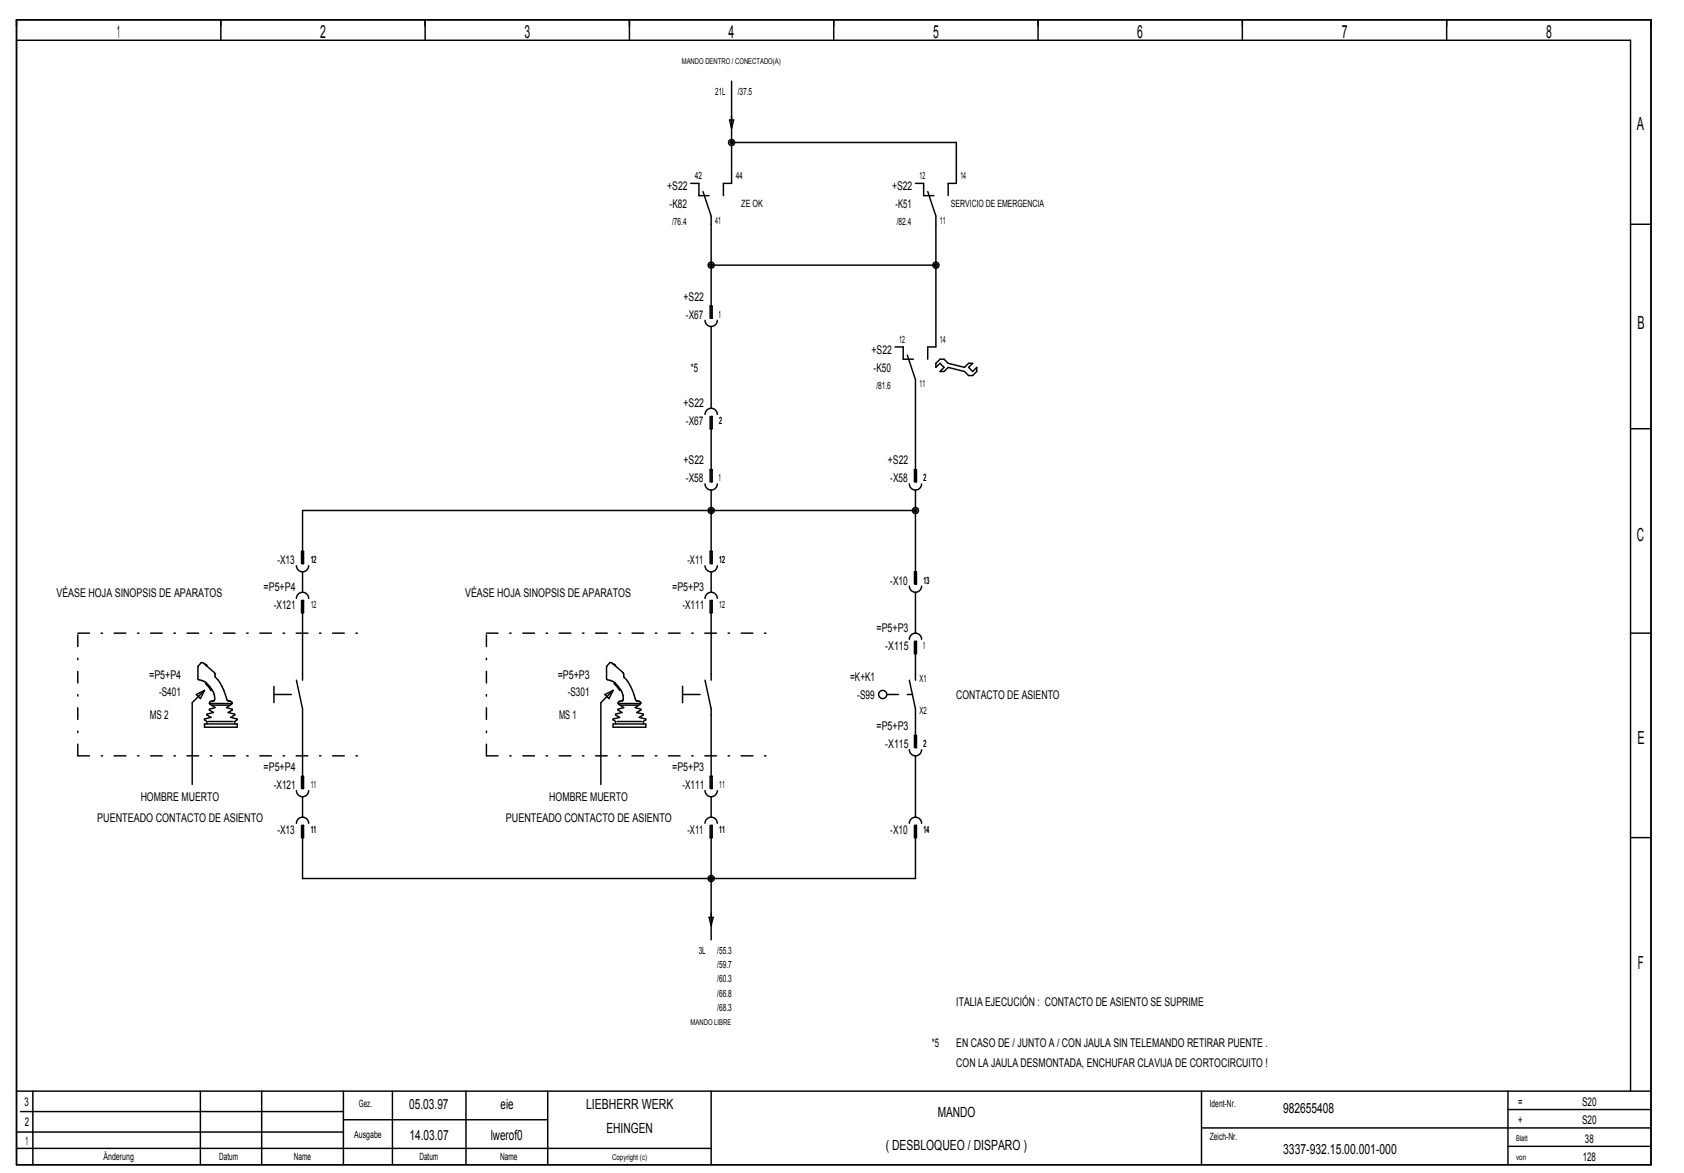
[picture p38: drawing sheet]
<svg xmlns="http://www.w3.org/2000/svg" width="408mm" height="284mm" viewBox="0 0 408 284" stroke-linecap="round" stroke-linejoin="round" font-family="sans-serif">
<defs><g id="words">
<g font-size="4.4">
<text x="28.4" y="9.3">1</text>
<text x="77.5" y="9.3">2</text>
<text x="127.1" y="9.3">3</text>
<text x="176.5" y="9.3">4</text>
<text x="226.1" y="9.3">5</text>
<text x="275.5" y="9.3">6</text>
<text x="325.1" y="9.3">7</text>
<text x="374.6" y="9.3">8</text>
<text x="396.6" y="31.6">A</text>
<text x="396.7" y="79.6">B</text>
<text x="396.6" y="131.1">C</text>
<text x="396.7" y="180.1">E</text>
<text x="396.8" y="234.5">F</text>
</g>
<g font-size="3.4">
<text x="99.2" y="268.5">05.03.97</text>
<text x="121.3" y="268.5">eie</text>
<text x="142" y="268.5">LIEBHERR WERK</text>
<text x="310.9" y="269.5">982655408</text>
<text x="99.2" y="275.9">14.03.07</text>
<text x="118.9" y="275.9">lwerof0</text>
<text x="146.9" y="274.4">EHINGEN</text>
<text x="227.2" y="270.4">MANDO</text>
<text x="214.6" y="278.4">( DESBLOQUEO / DISPARO )</text>
<text x="310.9" y="279.4">3337­932.15.00.001­000</text>
</g>
<g font-size="2.9">
<text x="161.7" y="46.1">+S22</text>
<text x="216.1" y="46.1">+S22</text>
<text x="162.2" y="50.4">­K82</text>
<text x="217" y="50.4">­K51</text>
<text x="165.6" y="72.8">+S22</text>
<text x="166.2" y="77.2">­X67</text>
<text x="211.2" y="85.7">+S22</text>
<text x="167.4" y="90">*5</text>
<text x="211.7" y="90">­K50</text>
<text x="165.6" y="98.6">+S22</text>
<text x="166.2" y="102.9">­X67</text>
<text x="165.6" y="112.4">+S22</text>
<text x="215.1" y="112.4">+S22</text>
<text x="166.2" y="116.8">­X58</text>
<text x="215.7" y="116.8">­X58</text>
<text x="67.2" y="136.6">­X13</text>
<text x="166.6" y="136.6">­X11</text>
<text x="63.9" y="143.1">=P5+P4</text>
<text x="162.9" y="143.1">=P5+P3</text>
<text x="215.7" y="141.5">­X10</text>
<text x="13.7" y="144.5">VÉASE HOJA SINOPSIS DE APARATOS</text>
<text x="66.3" y="147.5">­X121</text>
<text x="112.7" y="144.5">VÉASE HOJA SINOPSIS DE APARATOS</text>
<text x="165.3" y="147.5">­X111</text>
<text x="212.4" y="153">=P5+P3</text>
<text x="214.5" y="157.4">­X115</text>
<text x="36.1" y="164.3">=P5+P4</text>
<text x="135.1" y="164.3">=P5+P3</text>
<text x="206" y="164.9">=K+K1</text>
<text x="38.6" y="168.5">­S401</text>
<text x="137.6" y="168.5">­S301</text>
<text x="207.7" y="169.2">­S99</text>
<text x="231.7" y="169.2">CONTACTO DE ASIENTO</text>
<text x="36.3" y="174.2">MS 2</text>
<text x="135.4" y="174.2">MS 1</text>
<text x="212.4" y="176.8">=P5+P3</text>
<text x="214.5" y="181.1">­X115</text>
<text x="63.9" y="186.7">=P5+P4</text>
<text x="66.3" y="191">­X121</text>
<text x="162.9" y="186.7">=P5+P3</text>
<text x="165.3" y="191">­X111</text>
<text x="34.1" y="194">HOMBRE MUERTO</text>
<text x="133.1" y="194">HOMBRE MUERTO</text>
<text x="23.6" y="198.9">PUENTEADO CONTACTO DE ASIENTO</text>
<text x="67.2" y="201.9">­X13</text>
<text x="122.6" y="198.9">PUENTEADO CONTACTO DE ASIENTO</text>
<text x="166.6" y="201.9">­X11</text>
<text x="215.7" y="201.9">­X10</text>
<text x="231.7" y="243.5">ITALIA EJECUCIÓN : CONTACTO DE ASIENTO SE SUPRIME</text>
<text x="225.8" y="253.4">*5</text>
<text x="231.7" y="253.4">EN CASO DE / JUNTO A / CON JAULA SIN TELEMANDO RETIRAR PUENTE .</text>
<text x="231.7" y="258.3">CON LA JAULA DESMONTADA, ENCHUFAR CLAVIJA DE CORTOCIRCUITO !</text>
<text x="5.9" y="267.8">3</text>
<text x="367.8" y="267.8">=</text>
<text x="383.3" y="267.8">S20</text>
<text x="6" y="272.7">2</text>
<text x="367.8" y="272.2">+</text>
<text x="383.3" y="272.2">S20</text>
<text x="6.2" y="277.2">1</text>
<text x="383.5" y="281.1">128</text>
<text x="384" y="276.7">38</text>
</g>
<g font-size="2.4">
<text x="173.3" y="23">21L</text>
<text x="178.7" y="23">/37.5</text>
<text x="168.3" y="43.4">42</text>
<text x="178.2" y="43.4">44</text>
<text x="222.8" y="43.4">12</text>
<text x="232.7" y="43.4">14</text>
<text x="179.6" y="50.2">ZE OK</text>
<text x="230.4" y="50.2">SERVICIO DE EMERGENCIA</text>
<text x="162.8" y="54.6">/76.4</text>
<text x="173.3" y="54.2">41</text>
<text x="217.3" y="54.6">/82.4</text>
<text x="227.7" y="54.2">11</text>
<text x="174.3" y="77">1</text>
<text x="217.8" y="83">12</text>
<text x="227.7" y="83">14</text>
<text x="212.3" y="94.2">/81.6</text>
<text x="222.8" y="93.8">11</text>
<text x="174.3" y="102.7">2</text>
<text x="174.3" y="116.6">1</text>
<text x="223.8" y="116.6">2</text>
<text x="75.3" y="136.4">12</text>
<text x="174.3" y="136.4">12</text>
<text x="223.8" y="141.3">13</text>
<text x="75.3" y="147.2">12</text>
<text x="174.3" y="147.2">12</text>
<text x="223.8" y="157.1">1</text>
<text x="222.8" y="165">X1</text>
<text x="222.8" y="173">X2</text>
<text x="223.8" y="180.9">2</text>
<text x="75.3" y="190.8">11</text>
<text x="174.3" y="190.8">11</text>
<text x="75.3" y="201.7">11</text>
<text x="174.3" y="201.7">11</text>
<text x="223.8" y="201.7">14</text>
<text x="169.3" y="230.9">3L</text>
<text x="173.8" y="230.9">/55.3</text>
<text x="173.8" y="234.4">/59.7</text>
<text x="173.8" y="237.8">/60.3</text>
<text x="173.8" y="241.3">/66.8</text>
<text x="173.8" y="244.8">/68.3</text>
<text x="87" y="268">Gez.</text>
<text x="293.1" y="268">Ident­Nr.</text>
<text x="85.8" y="275.5">Ausgabe</text>
<text x="293.1" y="275.9">Zeich­Nr.</text>
<text x="25.1" y="280.9">Änderung</text>
<text x="53.1" y="280.9">Datum</text>
<text x="71.2" y="280.9">Name</text>
<text x="101.6" y="280.9">Datum</text>
<text x="121.2" y="280.9">Name</text>
</g>
<g font-size="1.9">
<text x="165.2" y="15.5">MANDO DENTRO / CONECTADO(A)</text>
<text x="167.3" y="248.1">MANDO LIBRE</text>
<text x="148.3" y="280.8">Copyright (c)</text>
<text x="367.3" y="280.8">von</text>
<text x="367.3" y="276.4">Blatt</text>
</g>
</g></defs>
<g fill="none" stroke="#000" stroke-width=".35">
<path d="M4 4.8h396v277.2h-396zM4 9.7h391.1v254.5M53.5 4.8v4.9M103 4.8v4.9M152.5 4.8v4.9M177.2 19.6v24.8h-1.9v3M202 4.8v4.9M251.5 4.8v4.9M301 4.8v4.9M350.5 4.8v4.9M176.8 29.1h.9l-.5 1.9zM177.2 34.5h54.5v9.9h-2v3"/>
<path d="M167.4 44.4h1.9v3h2.5M170.3 46.4l2 5.9v24.8h.2v-3h-.4v3M221.8 44.4h2v3h2.5M224.8 46.4l2 5.9v31.7h-2v3M395.1 54.3h4.9M170.8 77.6a1.48 1.48 0 0 0 1.5 1.4 1.48 1.48 0 0 0 1.5-1.4M172.3 79v19.8M172.3 64.2h54.5M216.8 84h2v3h2.5M219.8 86l2 5.9v24.8h.2v-3h-.4v3M227.7 87h1l1 1 4 .9 1-.9h1l-1 .9 1 1 1-1v1l-1 1h-1l-1-1-4-1-1 1h-1l1-1-1-.9-.9 .9v-.9zM170.8 117.2a1.48 1.48 0 0 0 1.5 1.4 1.48 1.48 0 0 0 1.5-1.4"/>
<path d="M170.8 100.3a1.48 1.48 0 0 1 1.5-1.5 1.48 1.48 0 0 1 1.5 1.5M172.1 100.8v3h.4v-3h-.2v15.9h.2v-3h-.4v3M172.3 118.6v17.9h.2v-3h-.4v3M220.3 117.2a1.48 1.48 0 0 0 1.5 1.4 1.48 1.48 0 0 0 1.5-1.4M221.8 118.6v22.8h.2v-3h-.4v3M395.1 103.8h4.9M71.8 137a1.49 1.49 0 0 0 1.5 1.4 1.49 1.49 0 0 0 1.5-1.4M73.3 138.4v5M170.8 137a1.48 1.48 0 0 0 1.5 1.4 1.48 1.48 0 0 0 1.5-1.4M172.3 138.4v5M221.8 123.6h-148.5v12.9h.2v-3h-.4v3M71.8 144.9a1.49 1.49 0 0 1 1.5-1.5 1.49 1.49 0 0 1 1.5 1.5"/>
<path d="M73.1 145.4v2.9h.4v-2.9h-.2v19.3M170.8 144.9a1.48 1.48 0 0 1 1.5-1.5 1.48 1.48 0 0 1 1.5 1.5M172.1 145.4v2.9h.4v-2.9h-.2v19.3M220.3 154.8a1.48 1.48 0 0 1 1.5-1.5 1.48 1.48 0 0 1 1.5 1.5M220.3 141.9a1.48 1.48 0 0 0 1.5 1.5 1.48 1.48 0 0 0 1.5-1.5M221.6 155.3v2.9h.4v-2.9h-.2v9.4M221.8 143.4v9.9M395.1 153.3h4.9M47.6 168.1l1.9-.9-1 1.9zM48.7 160.4h.4l2.8 2.4 .2 1a16.4 16.4 0 0 1 3.1 5.8 1.17 1.17 0 0 1 1.1 .7h-5.6a1.45 1.45 0 0 1 1.2-.7 4.9 4.9 0 0 0-3.7-5l-.2-.2v-3zM49.5 167.2l-2.9 2.9v19.8M49.5 175.3h8v.8h-8z"/>
<path d="M49.6 160.8l.3 .1 .3 .4M50 165.4l-.2 .1 1.3 1.7 .3-.2M50.5 174.7h6M50.9 170.3v.2l1.2 .8-1.4 .4v.2l1 .6-1.6 .4v.2l1 .6-1.6 .4v.2l.6 .4v.6M51.3 170.7h4.4M56.1 170.3v.2l-1.2 .8 1.4 .4v.2l-1 .6 1.6 .4v.2l-1 .6 1.6 .4v.2l-.6 .4v.6M66.4 166.2v3.9M71.8 164.7l1.5 6.9v19.3h.2v-3h-.4v3M146.6 168.1l1.9-.9-.9 1.9zM147.7 160.4h.4l2.8 2.4 .2 1a16.4 16.4 0 0 1 3.1 5.8 1.17 1.17 0 0 1 1.1 .7h-5.6a1.45 1.45 0 0 1 1.2-.7 4.9 4.9 0 0 0-3.7-5l-.2-.2v-3zM148.5 167.2l-2.9 2.9v19.8M148.5 175.3h8v.8h-8z"/>
<path d="M148.6 160.8l.3 .1 .3 .4M149 165.4l-.2 .1 1.3 1.7 .3-.2M149.5 174.7h6M149.9 170.3v.2l1.2 .8-1.4 .4v.2l1 .6-1.6 .4v.2l1 .6-1.6 .4v.2l.6 .4v.6M150.3 170.7h4.4M155.1 170.3v.2l-1.2 .8 1.4 .4v.2l-1 .6 1.6 .4v.2l-1 .6 1.6 .4v.2l-.6 .4v.6M165.4 166.2v3.9M170.8 164.7l1.5 6.9v19.3h.2v-3h-.4v3M220.3 164.7l1.5 6.9v9.4h.2v-3h-.4v3M71.8 199.3a1.49 1.49 0 0 1 1.5-1.5 1.49 1.49 0 0 1 1.5 1.5M71.8 191.4a1.49 1.49 0 0 0 1.5 1.5 1.49 1.49 0 0 0 1.5-1.5M73.1 199.8v3h.4v-3h-.2v12.9h148.5v-12.9h.2v3h-.4v-3"/>
<path d="M73.3 192.9v4.9M170.8 199.3a1.48 1.48 0 0 1 1.5-1.5 1.48 1.48 0 0 1 1.5 1.5M170.8 191.4a1.48 1.48 0 0 0 1.5 1.5 1.48 1.48 0 0 0 1.5-1.5M172.1 199.8v3h.4v-3h-.2v27.7M172.3 192.9v4.9M220.3 181.5a1.48 1.48 0 0 0 1.5 1.5 1.48 1.48 0 0 0 1.5-1.5M220.3 199.3a1.48 1.48 0 0 1 1.5-1.5 1.48 1.48 0 0 1 1.5 1.5M221.8 183v14.8M395.1 202.8h4.9M171.8 222.1h1l-.5 2zM4 278h168.3M4 274.1h79.2"/>
<path d="M4 264.2h396M5 269.1h78.2M8 264.2v17.8M48.5 264.2v17.8M63.4 264.2v17.8M83.2 264.2v17.8M83.2 271.1h49.5M95.1 264.2v17.8M112.9 264.2v17.8M132.7 264.2v17.8M172.3 264.2v17.8M291.1 264.2v17.8"/>
<path d="M291.1 273.1h108.9M365.4 264.2v17.8M365.4 277.5h34.6M365.4 268.6h34.6"/>
<circle cx="177.2" cy="34.5" r=".37"/>
<circle cx="177.2" cy="34.5" r=".74"/>
<circle cx="172.3" cy="64.2" r=".74"/>
<circle cx="172.3" cy="64.2" r=".37"/>
<circle cx="226.7" cy="64.2" r=".74"/>
<circle cx="226.7" cy="64.2" r=".37"/>
<circle cx="172.3" cy="123.6" r=".74"/>
<circle cx="172.3" cy="123.6" r=".37"/>
<circle cx="221.8" cy="123.6" r=".74"/>
<circle cx="221.8" cy="123.6" r=".37"/>
<circle cx="213.9" cy="168.1" r=".99"/>
<circle cx="172.3" cy="212.7" r=".74"/>
<circle cx="172.3" cy="212.7" r=".37"/>
</g>
<path d="M66.4 168.1h4.9M165.4 168.1h4.9" fill="none" stroke="#000" stroke-width=".35" stroke-dasharray="4.2 1.8"/>
<path d="M18.9 153.3h69.2M117.8 153.3h69.3M214.9 168.1h4.9M219.8 168.1h1M18.9 183v-29.7M18.9 183h69.2M117.8 183v-29.7M117.8 183h69.3" fill="none" stroke="#000" stroke-width=".35" stroke-dasharray="2.8 2.8 .4 2.8"/>
<use href="#words"/>
</svg>
